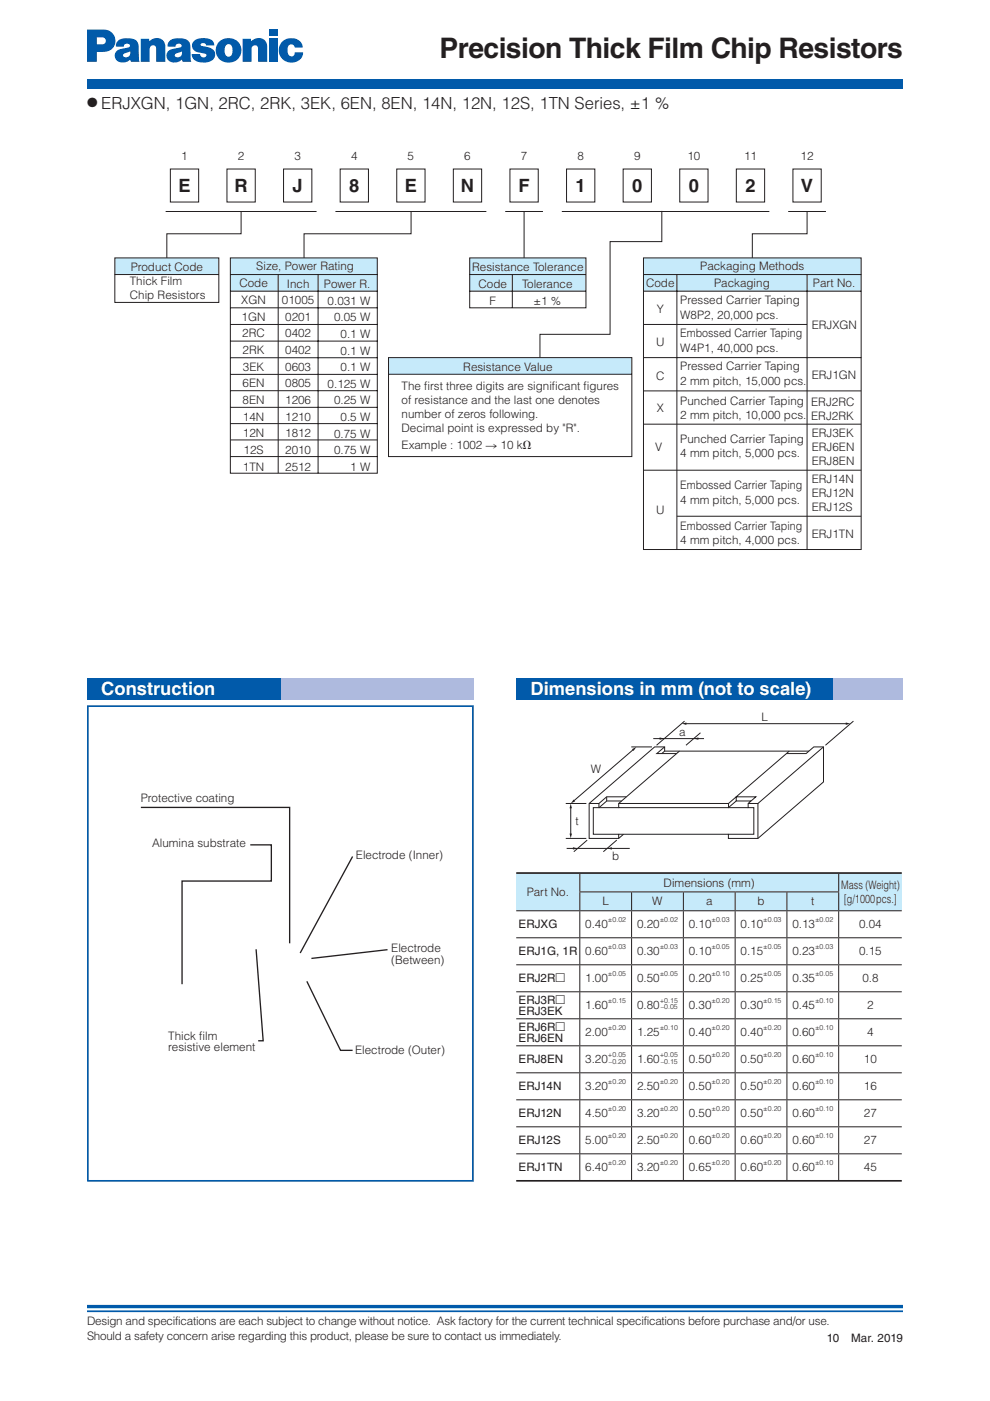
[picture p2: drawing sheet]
<svg xmlns="http://www.w3.org/2000/svg" width="210mm" height="297mm" viewBox="0 0 210 297" stroke-linecap="round" stroke-linejoin="round" font-family="sans-serif">
<defs><g id="words">
<text font-size="6" fill="#231f20" x="93.2" y="12.3">Precision Thick Film Chip Resistors</text>
<g font-size="3.9" fill="#231f20">
<text x="37.8" y="40.7">E</text>
<text x="49.7" y="40.7">R</text>
<text x="62" y="40.7">J</text>
<text x="74" y="40.7">8</text>
<text x="85.8" y="40.7">E</text>
<text x="97.7" y="40.7">N</text>
<text x="109.9" y="40.7">F</text>
<text x="122" y="40.7">1</text>
<text x="134" y="40.7">0</text>
<text x="146" y="40.7">0</text>
<text x="158" y="40.7">2</text>
<text x="169.8" y="40.7">V</text>
</g>
<g font-size="3.9" fill="#fff">
<text x="21.5" y="147.4">Construction</text>
<text x="112.5" y="147.4">Dimensions in mm (not to scale)</text>
</g>
<text font-size="3.5" fill="#231f20" x="21.5" y="23.1">ERJXGN, 1GN, 2RC, 2RK, 3EK, 6EN, 8EN, 14N, 12N, 12S, 1TN Series, ±1 %</text>
<text font-size="2.8" fill="#231f20" x="18.5" y="22.6">●</text>
<g font-size="2.5" fill="#231f20">
<text x="38.4" y="33.8">1</text>
<text x="50.4" y="33.8">2</text>
<text x="62.4" y="33.8">3</text>
<text x="74.4" y="33.8">4</text>
<text x="86.4" y="33.8">5</text>
<text x="98.4" y="33.8">6</text>
<text x="110.4" y="33.8">7</text>
<text x="122.4" y="33.8">8</text>
<text x="134.4" y="33.8">9</text>
<text x="145.7" y="33.8">10</text>
<text x="157.7" y="33.8">11</text>
<text x="169.7" y="33.8">12</text>
<text x="27.7" y="57.4">Product Code</text>
<text x="54.3" y="57.2">Size, Power Rating</text>
<text x="100.1" y="57.4">Resistance Tolerance</text>
<text x="148.5" y="57.2">Packaging Methods</text>
<text x="27.5" y="60.5">Thick Film</text>
<text x="27.5" y="63.5">Chip Resistors</text>
<text x="50.8" y="60.9">Code</text>
<text x="51.2" y="64.5">XGN</text>
<text x="59.8" y="64.5">01005</text>
<text x="60.8" y="61">Inch</text>
<text x="68.7" y="61.1">Power R.</text>
<text x="69.5" y="64.6">0.031 W</text>
<text x="101.5" y="61.2">Code</text>
<text x="103.8" y="64.7">F</text>
<text x="110.7" y="61.1">Tolerance</text>
<text x="113.1" y="64.6">±1 %</text>
<text x="137" y="60.8">Code</text>
<text x="144.2" y="64.5">Pressed Carrier Taping</text>
<text x="151.4" y="60.8">Packaging</text>
<text x="172.4" y="60.8">Part No.</text>
<text x="51.2" y="68">1GN</text>
<text x="51.4" y="71.5">2RC</text>
<text x="60.5" y="68">0201</text>
<text x="60.5" y="71.5">0402</text>
<text x="70.8" y="68.1">0.05 W</text>
<text x="72.2" y="71.6">0.1 W</text>
<text x="139.2" y="66.4">Y</text>
<text x="144.2" y="67.6">W8P2, 20,000 pcs.</text>
<text x="144.2" y="71.5">Embossed Carrier Taping</text>
<text x="172.1" y="69.7">ERJXGN</text>
<text x="51.4" y="75.1">2RK</text>
<text x="60.5" y="75.1">0402</text>
<text x="72.2" y="75.2">0.1 W</text>
<text x="139.1" y="73.5">U</text>
<text x="144.2" y="74.7">W4P1, 40,000 pcs.</text>
<text x="51.4" y="82.1">6EN</text>
<text x="51.5" y="78.6">3EK</text>
<text x="60.5" y="78.6">0603</text>
<text x="60.5" y="82.1">0805</text>
<text x="69.5" y="82.2">0.125 W</text>
<text x="72.2" y="78.7">0.1 W</text>
<text x="85.1" y="82.7">The f</text>
<text x="89.9" y="82.7">irst three digits are signif</text>
<text x="98.2" y="78.6">Resistance Value</text>
<text x="117" y="82.7">icant f</text>
<text x="123.8" y="82.7">igures</text>
<text x="139.1" y="80.5">C</text>
<text x="144.2" y="78.5">Pressed Carrier Taping</text>
<text x="144.2" y="81.5">2 mm pitch, 15,000 pcs.</text>
<text x="172.1" y="80.3">ERJ1GN</text>
<text x="51.4" y="85.6">8EN</text>
<text x="51.5" y="89.2">14N</text>
<text x="60.5" y="85.7">1206</text>
<text x="60.5" y="89.2">1210</text>
<text x="70.8" y="85.8">0.25 W</text>
<text x="72.2" y="89.3">0.5 W</text>
<text x="85.1" y="85.7">of resistance and the last one denotes</text>
<text x="85.1" y="88.7">number of zeros following.</text>
<text x="139.2" y="87.3">X</text>
<text x="144.2" y="85.8">Punched Carrier Taping</text>
<text x="144.2" y="88.8">2 mm pitch, 10,000 pcs.</text>
<text x="172" y="86.2">ERJ2RC</text>
<text x="172" y="89">ERJ2RK</text>
<text x="51.5" y="92.7">12N</text>
<text x="60.5" y="92.7">1812</text>
<text x="70.8" y="92.8">0.75 W</text>
<text x="85.1" y="91.6">Decimal point is expressed by &quot;R&quot;.</text>
<text x="85.1" y="95.1">Example : 1002 → 10 kΩ</text>
<text x="138.9" y="95.5">V</text>
<text x="144.2" y="94">Punched Carrier Taping</text>
<text x="172.1" y="92.7">ERJ3EK</text>
<text x="172.1" y="95.7">ERJ6EN</text>
<text x="51.5" y="99.8">1TN</text>
<text x="51.6" y="96.2">12S</text>
<text x="60.5" y="96.2">2010</text>
<text x="60.5" y="99.8">2512</text>
<text x="70.8" y="96.3">0.75 W</text>
<text x="74.3" y="99.9">1 W</text>
<text x="144.2" y="97">4 mm pitch, 5,000 pcs.</text>
<text x="172.1" y="98.7">ERJ8EN</text>
<text x="144.2" y="103.8">Embossed Carrier Taping</text>
<text x="144.2" y="106.8">4 mm pitch, 5,000 pcs.</text>
<text x="172.1" y="102.4">ERJ14N</text>
<text x="172.1" y="105.4">ERJ12N</text>
<text x="139.1" y="109">U</text>
<text x="144.2" y="112.4">Embossed Carrier Taping</text>
<text x="172.1" y="108.4">ERJ12S</text>
<text x="144.2" y="115.4">4 mm pitch, 4,000 pcs.</text>
<text x="172.1" y="114.2">ERJ1TN</text>
<text x="161.5" y="152.9">L</text>
<text x="144" y="156.1">a</text>
<text x="125.3" y="163.8">W</text>
<text x="29.9" y="170">Protective coating</text>
<text x="32.2" y="179.7">Alumina substrate</text>
<text x="122" y="175">t</text>
<text x="75.5" y="182">Electrode (Inner)</text>
<text x="129.8" y="182.4">b</text>
<text x="111.7" y="190">Part No.</text>
<text x="127.7" y="191.9">L</text>
<text x="138.3" y="191.9">W</text>
<text x="140.7" y="188">Dimensions (mm)</text>
<text x="149.7" y="191.9">a</text>
<text x="160.6" y="191.9">b</text>
<text x="172" y="191.9">t</text>
<text x="178.3" y="188.6">Mass (Weight)</text>
<text x="178.9" y="191.4">[g/1000 pcs.]</text>
<text x="110" y="196.8">ERJXG</text>
<text x="124.1" y="196.8">0.40</text>
<text x="135.1" y="196.8">0.20</text>
<text x="146" y="196.8">0.10</text>
<text x="157" y="196.8">0.10</text>
<text x="168" y="196.8">0.13</text>
<text x="182.2" y="196.8">0.04</text>
<text x="83" y="201.9">Electrode</text>
<text x="110" y="202.5">ERJ1G, 1R</text>
<text x="124.1" y="202.5">0.60</text>
<text x="135.1" y="202.5">0.30</text>
<text x="146" y="202.5">0.10</text>
<text x="157" y="202.5">0.15</text>
<text x="168" y="202.5">0.23</text>
<text x="182.2" y="202.5">0.15</text>
<text x="83" y="204.4">(Between)</text>
<text x="110" y="208.2">ERJ2R□</text>
<text x="124.1" y="208.2">1.00</text>
<text x="135.1" y="208.2">0.50</text>
<text x="146" y="208.2">0.20</text>
<text x="157" y="208.2">0.25</text>
<text x="168" y="208.2">0.35</text>
<text x="182.8" y="208.2">0.8</text>
<text x="110" y="212.8">ERJ3R□</text>
<text x="110" y="215.1">ERJ3EK</text>
<text x="124.1" y="214">1.60</text>
<text x="135.1" y="214">0.80</text>
<text x="146" y="214">0.30</text>
<text x="157" y="214">0.30</text>
<text x="168" y="214">0.45</text>
<text x="183.9" y="214">2</text>
<text x="35.7" y="220.5">Thick f</text>
<text x="42.3" y="220.5">ilm</text>
<text x="110" y="218.5">ERJ6R□</text>
<text x="110" y="220.8">ERJ6EN</text>
<text x="124.1" y="219.7">2.00</text>
<text x="135.1" y="219.7">1.25</text>
<text x="146" y="219.7">0.40</text>
<text x="157" y="219.7">0.40</text>
<text x="168" y="219.7">0.60</text>
<text x="183.9" y="219.7">4</text>
<text x="35.7" y="222.9">resistive element</text>
<text x="75.3" y="223.5">Electrode (Outer)</text>
<text x="110" y="225.4">ERJ8EN</text>
<text x="124.1" y="225.4">3.20</text>
<text x="135.1" y="225.4">1.60</text>
<text x="146" y="225.4">0.50</text>
<text x="157" y="225.4">0.50</text>
<text x="168" y="225.4">0.60</text>
<text x="183.2" y="225.4">10</text>
<text x="110" y="231.1">ERJ14N</text>
<text x="124.1" y="231.1">3.20</text>
<text x="135.1" y="231.1">2.50</text>
<text x="146" y="231.1">0.50</text>
<text x="157" y="231.1">0.50</text>
<text x="168" y="231.1">0.60</text>
<text x="183.2" y="231.1">16</text>
<text x="110" y="236.9">ERJ12N</text>
<text x="124.1" y="236.9">4.50</text>
<text x="135.1" y="236.9">3.20</text>
<text x="146" y="236.9">0.50</text>
<text x="157" y="236.9">0.50</text>
<text x="168" y="236.9">0.60</text>
<text x="183.2" y="236.9">27</text>
<text x="110" y="242.6">ERJ12S</text>
<text x="124.1" y="242.6">5.00</text>
<text x="135.1" y="242.6">2.50</text>
<text x="146" y="242.6">0.60</text>
<text x="157" y="242.6">0.60</text>
<text x="168" y="242.6">0.60</text>
<text x="183.2" y="242.6">27</text>
<text x="110" y="248.3">ERJ1TN</text>
<text x="124.1" y="248.3">6.40</text>
<text x="135.1" y="248.3">3.20</text>
<text x="146" y="248.3">0.65</text>
<text x="157" y="248.3">0.60</text>
<text x="168" y="248.3">0.60</text>
<text x="183.2" y="248.3">45</text>
<text x="18.5" y="280.9">Design and specifications are each subject to change without notice. Ask factory for the current technical specifications before purchase and/or use.</text>
<text x="18.5" y="284.1">Should a safety concern arise regarding this product, please be sure to contact us immediately.</text>
<text x="175.3" y="284.6">10</text>
<text x="180.4" y="284.6">Mar. 2019</text>
</g>
<g font-size="1.5" fill="#231f20">
<text x="128.9" y="195.5">±0.02</text>
<text x="139.9" y="195.5">±0.02</text>
<text x="150.9" y="195.5">±0.03</text>
<text x="161.8" y="195.5">±0.03</text>
<text x="172.8" y="195.5">±0.02</text>
<text x="128.9" y="201.2">±0.03</text>
<text x="139.9" y="201.2">±0.03</text>
<text x="150.9" y="201.2">±0.05</text>
<text x="161.8" y="201.2">±0.05</text>
<text x="172.8" y="201.2">±0.03</text>
<text x="128.9" y="206.9">±0.05</text>
<text x="139.9" y="206.9">±0.05</text>
<text x="150.9" y="206.9">±0.10</text>
<text x="161.8" y="206.9">±0.05</text>
<text x="172.8" y="206.9">±0.05</text>
<text x="128.9" y="212.6">±0.15</text>
<text x="139.9" y="212.6">+0.15</text>
<text x="140.1" y="213.8">–0.05</text>
<text x="150.9" y="212.6">±0.20</text>
<text x="161.8" y="212.6">±0.15</text>
<text x="172.8" y="212.6">±0.10</text>
<text x="128.9" y="218.4">±0.20</text>
<text x="139.9" y="218.4">±0.10</text>
<text x="150.9" y="218.4">±0.20</text>
<text x="161.8" y="218.4">±0.20</text>
<text x="172.8" y="218.4">±0.10</text>
<text x="128.9" y="224.1">+0.05</text>
<text x="129.1" y="225.6">–0.20</text>
<text x="139.9" y="224.1">+0.05</text>
<text x="140.1" y="225.6">–0.15</text>
<text x="150.9" y="224.1">±0.20</text>
<text x="161.8" y="224.1">±0.20</text>
<text x="172.8" y="224.1">±0.10</text>
<text x="128.9" y="229.8">±0.20</text>
<text x="139.9" y="229.8">±0.20</text>
<text x="150.9" y="229.8">±0.20</text>
<text x="161.8" y="229.8">±0.20</text>
<text x="172.8" y="229.8">±0.10</text>
<text x="128.9" y="235.5">±0.20</text>
<text x="139.9" y="235.5">±0.20</text>
<text x="150.9" y="235.5">±0.20</text>
<text x="161.8" y="235.5">±0.20</text>
<text x="172.8" y="235.5">±0.10</text>
<text x="128.9" y="241.3">±0.20</text>
<text x="139.9" y="241.3">±0.20</text>
<text x="150.9" y="241.3">±0.20</text>
<text x="161.8" y="241.3">±0.20</text>
<text x="172.8" y="241.3">±0.10</text>
<text x="128.9" y="247">±0.20</text>
<text x="139.9" y="247">±0.20</text>
<text x="150.9" y="247">±0.20</text>
<text x="161.8" y="247">±0.20</text>
<text x="172.8" y="247">±0.10</text>
</g>
</g></defs>
<path d="M18.5 277h173" fill="none" stroke="#015aaa" stroke-width=".71" stroke-linecap="butt"/>
<path d="M18.5 278h173" fill="none" stroke="#015aaa" stroke-width=".35"/>
<g fill="#015aaa">
<path d="M18.5 16.8h173v2h-173z"/>
<path d="M24.9 8.7a3.6 3.6 0 0 1 4.2 .1 11.7 11.7 0 0 1 .4 3.9l.1 .4h-1.8l-.3-1.3 .1-.9-.4 .2a.93 .93 0 0 0-1.1 .8 .85 .85 0 0 0 1.4-.1l.1 .8a1.89 1.89 0 0 1-3.3-.7 1.91 1.91 0 0 1 2.2-1.7h.2a.52 .52 0 0 0 .7-.2 .52 .52 0 0 0 0-.6 .71 .71 0 0 0-.8-.1 .71 .71 0 0 0-.4 .6h-1.6v-.6z"/>
<path d="M35.9 8.7a3.6 3.6 0 0 1 4.1 .1 11.8 11.8 0 0 1 .4 3.9l.2 .4h-1.8l-.4-1.3 .2-.9-.5 .2a.93 .93 0 0 0-1 .8 .85 .85 0 0 0 1.3-.1l.2 .8a1.89 1.89 0 0 1-3.3-.7 1.91 1.91 0 0 1 2.2-1.7h.2a.52 .52 0 0 0 .6-.2 .52 .52 0 0 0 0-.6 .71 .71 0 0 0-.7-.1 .71 .71 0 0 0-.4 .6h-1.6v-.6z"/>
<path d="M46.5 8.8a2.69 2.69 0 0 1 3.9 0 2.69 2.69 0 0 1-.2 3.9l-1.1-1.1a1.63 1.63 0 0 0-.5-2.2 1.33 1.33 0 0 0-.9 1.9 .77 .77 0 0 0 .6 .7 .77 .77 0 0 0 .8-.4l1.1 1.1a2.69 2.69 0 0 1-3.7-.2 2.69 2.69 0 0 1 0-3.7z"/>
<path d="M18.5 6.3h3.3a2.38 2.38 0 0 1 2.7 2.4 2.38 2.38 0 0 1-2.7 2.3h-1.3v-1.6h.8a.78 .78 0 0 0 1.1-.5 .78 .78 0 0 0-.7-1h-1.2v5.2h-2z"/>
<path d="M41 8.8a3.3 3.3 0 0 1 4.2 .1l.2 .7h-1.7a.6 .6 0 0 0-.6-.5 .6 .6 0 0 0-.6 .5l1.4 .4a1.63 1.63 0 0 1 1.7 1.6 1.63 1.63 0 0 1-1.7 1.6 2.77 2.77 0 0 1-3.2-1.2l-.1-.5h1.8a.68 .68 0 0 0 .6 .7 .68 .68 0 0 0 .8-.6l-.3-.2-.9-.2a1.69 1.69 0 0 1-1.9-1.8z"/>
<path d="M29.8 8.2h1.8v.5a1.91 1.91 0 0 1 2.2-.6 1.91 1.91 0 0 1 1.3 1.9v3.1h-2v-2.8a.7 .7 0 0 0-.7-.7 .7 .7 0 0 0-.7 .8v2.7h-1.9z"/>
<path d="M51.4 8.2h1.8v.5a1.91 1.91 0 0 1 2.2-.6 1.91 1.91 0 0 1 1.3 1.9v3.1h-2v-2.8a.7 .7 0 0 0-.7-.7 .7 .7 0 0 0-.7 .8v2.7h-1.9z"/>
<path d="M57 8.2h1.9v4.9h-1.9z"/>
<path d="M57 6.3h1.9v1.3h-1.9z"/>
<path d="M59.9 8.8a2.5 2.5 0 0 1 2.5-.7 2.5 2.5 0 0 1 1.8 2h-1.7a.77 .77 0 0 0-.9-.7 .77 .77 0 0 0-.6 .9 1.21 1.21 0 0 0 .9 1.7l.5-.4 .1-.5h1.8a2.49 2.49 0 0 1-3.8 1.8 2.62 2.62 0 0 1-.6-4.1z"/>
</g>
<path d="M18.6 149.7h81.7v100.7h-81.7z" fill="none" stroke="#015aaa" stroke-width=".35"/>
<g fill="none" stroke="#231f20" stroke-width=".21">
<path d="M140.3 159.8l.6-.6v-.8h-2.1l-13.9 12v7.4h6.3l1-.9M140.9 158.4l-1.6 1.4h4.2M140.9 159.3h3.2M167.3 159.3h4.2M167.3 159.3h-23.2l-12.9 11.1v.8h23.2l1.7-1.4M167.3 159.3l-.6 .5M174.6 158.4l-13.9 12M126.9 171.2h4.3M127 170.4v.8M128.6 168.9v.9M131.2 176.9h23.2M131.8 169.8h-3.2l-1.6 1.4h-1.2v5.7h5.4v.9"/>
<path d="M132.8 168.9h-4.2l-1.6 1.5h-2.1M154.4 171.2h4.2M154.5 170.4v.8M158.6 170.4h2.1v7.4M159.2 169.8h-3.1v-.9l10.6-9.1h4.2l1.6-1.4h2.1v7.4l-13.9 12h-6.3v-.9h5.4v-5.7h-1.2v-.8l1.7-1.5h-4.2l-1.6 1.5h-23.3"/>
</g>
<path d="M121 170.4l.3 1h-.5z" fill="#231f20"/>
<path d="M120.1 179.9h13.4M124.5 178.1l-2.8 2.5M130.8 178.1l-2.9 2.5" fill="none" stroke="#231f20" stroke-width=".21"/>
<g fill="#231f20">
<path d="M121.5 179.6l1 .3-1 .2z"/>
<path d="M128.7 179.9l1-.3v.5z"/>
</g>
<path d="M120 177.8h4.3M120 170.4h4.3" fill="none" stroke="#231f20" stroke-width=".21"/>
<path d="M120.8 176.7h.5l-.3 1z" fill="#231f20"/>
<path d="M145.1 152.9l-5.9 5.1M145.2 153.4h34.4M180.9 152.9l-5.9 5.1M121 171.2v5.8" fill="none" stroke="#231f20" stroke-width=".21"/>
<g fill="#231f20">
<path d="M144.5 153.4l1-.2v.5z"/>
<path d="M179.3 153.2l1 .2-1 .3z"/>
</g>
<path d="M133.8 158.4h4.4" fill="none" stroke="#231f20" stroke-width=".21"/>
<g fill="#231f20">
<path d="M121.6 169.5l.3 .4-.9 .5z"/>
<path d="M134 158.8l.9-.4-.6 .8z"/>
</g>
<path d="M134.3 158.9l-12.6 10.9M138.5 156.6h10.8M148.5 155.4l-3.1 2.6" fill="none" stroke="#231f20" stroke-width=".21"/>
<g fill="#231f20">
<path d="M147.1 156.6l1-.3v.5z"/>
<path d="M139.8 156.3l1 .3-1 .2z"/>
</g>
<path d="M19.8 31h170.3v87.7h-170.3z" fill="#fff"/>
<g fill="#c6eafa">
<path d="M24.3 54.7h22.1v3.5h-22.1z"/>
<path d="M48.8 54.7h31.2v7h-31.2z"/>
<path d="M99.6 54.7h24.6v7h-24.6z"/>
<path d="M82.4 75.8h51.6v3.5h-51.6z"/>
<path d="M136.4 54.7h46.2v7h-46.2z"/>
</g>
<g fill="none" stroke="#231f20" stroke-width=".21">
<path d="M36.1 35.8h6v7h-6zM48.1 35.8h6v7h-6zM60.1 35.8h6v7h-6zM72.1 35.8h6v7h-6zM84.1 35.8h6v7h-6zM96.1 35.8h6v7h-6zM108.1 35.8h6v7h-6zM120.1 35.8h6v7h-6zM132.1 35.8h6v7h-6zM144.1 35.8h6v7h-6zM156.1 35.8h6v7h-6zM168.1 35.8h6v7h-6z"/>
<path d="M24.3 58.2h22.1M24.3 54.7h22.1v9.4h-22.1zM35.1 44.8h32M48.8 54.7h31.2v45.6h-31.2zM48.9 58.2h31.1M51.1 44.8v4.8h-15.7v5.1M59 58.2v42.1M67.4 58.2v42.1M71.1 44.8h32M87.2 44.8v4.8h-22.7v5.1M99.6 54.7h24.6v10.6h-24.6zM99.6 58.2h24.6"/>
<path d="M107.1 44.8h8M108.6 58.3v7M111.1 44.8v9.9M119.1 44.8h44M136.4 58.2h46.2M136.4 54.7h46.2v61.8h-46.2zM140.3 44.7v6.5h-10.9v19.7h-14.9v4.9M143.5 58.3v58.1M167.1 44.8h8M171.1 58.3v58.1M171.1 44.8v4.8h-11.6v5.1M48.9 61.7h31.1"/>
<path d="M48.9 65.3h31.1M48.9 68.8h31.1M48.9 72.3h31.1M48.9 75.8h31.1M48.9 79.4h31.1M82.4 79.3h51.6M82.4 75.8h51.6v21h-51.6zM99.6 61.7h24.6M136.4 61.7h46.2M136.4 68.8h34.7M136.4 75.8h46.2M48.8 96.8h31.2"/>
<path d="M48.8 93.3h31.2M48.9 82.8h31.1M48.9 86.4h31.1M48.9 89.8h31.1M136.4 82.9h46.2M136.4 89.9h46.2M136.4 99.7h46.2M143.5 109.5h39.1"/>
</g>
<g fill="#aebade">
<path d="M18.5 143.8h82v4.5h-82z"/>
<path d="M109.5 143.8h82v4.5h-82z"/>
</g>
<g fill="#015aaa">
<path d="M18.5 143.8h41v4.5h-41z"/>
<path d="M109.5 143.8h67v4.5h-67z"/>
</g>
<path d="M29.9 171.2h31.5v28.8M53.1 179.1h4.4v7.7h-18.9v21.9M74.8 181.6l-11.2 20.5M54.3 201.3l1.5 19.4h-1.1M65.1 208.1l7.1 14.6h2.6M82.2 201.4l-16.2 1.8" fill="none" stroke="#231f20" stroke-width=".28"/>
<path d="M109.5 185.1h13.4v8h-13.4zM122.9 185.1h54.9v4h-54.9zM177.8 185.1h13.4v8h-13.4zM122.9 189.1h11v4h-11zM133.9 189.1h11v4h-11zM144.9 189.1h11v4h-11zM155.9 189.1h10.9v4h-10.9zM166.8 189.1h11v4h-11z" fill="#c6eafa"/>
<g fill="none" stroke="#231f20" stroke-width=".21">
<path d="M109.5 198.8h81.7M109.5 193.1h81.7M122.8 189.1h55.1M122.9 198.9v5.6M122.9 193.2v5.5M122.9 185.3v3.7M122.9 189.2v3.8M133.9 198.9v5.6M133.9 193.2v5.5M133.9 189.2v3.8M144.9 198.9v5.6M144.9 193.2v5.5"/>
<path d="M144.9 189.2v3.8M155.9 198.9v5.6M155.9 193.2v5.5M155.9 189.2v3.8M166.8 198.9v5.6M166.8 193.2v5.5M166.8 189.2v3.8M177.8 198.9v5.6M177.8 193.2v5.5M177.8 189.2v3.8M177.8 185.3v3.7M109.5 216h81.7"/>
<path d="M109.5 210.3h81.7M109.5 204.6h81.7M122.9 216.1v5.5M122.9 210.4v5.5M122.9 204.6v5.6M133.9 216.1v5.5M133.9 210.4v5.5M133.9 204.6v5.6M144.9 216.1v5.5M144.9 210.4v5.5M144.9 204.6v5.6M155.9 216.1v5.5"/>
<path d="M155.9 210.4v5.5M155.9 204.6v5.6M166.8 216.1v5.5M166.8 210.4v5.5M166.8 204.6v5.6M177.8 216.1v5.5M177.8 210.4v5.5M177.8 204.6v5.6M109.5 238.9h81.7M109.5 233.2h81.7M109.5 227.5h81.7M109.5 221.7h81.7"/>
<path d="M122.9 239v5.5M122.9 233.3v5.5M122.9 227.5v5.6M122.9 221.8v5.6M133.9 239v5.5M133.9 233.3v5.5M133.9 227.5v5.6M133.9 221.8v5.6M144.9 239v5.5M144.9 233.3v5.5M144.9 227.5v5.6M144.9 221.8v5.6"/>
<path d="M155.9 239v5.5M155.9 233.3v5.5M155.9 227.5v5.6M155.9 221.8v5.6M166.8 239v5.5M166.8 233.3v5.5M166.8 227.5v5.6M166.8 221.8v5.6M177.8 239v5.5M177.8 233.3v5.5M177.8 227.5v5.6M177.8 221.8v5.6"/>
<path d="M109.5 244.6h81.7M122.9 244.7v5.5M133.9 244.7v5.5M144.9 244.7v5.5M155.9 244.7v5.5M166.8 244.7v5.5M177.8 244.7v5.5"/>
</g>
<path d="M109.5 185.1h81.7M109.5 250.4h81.7" fill="none" stroke="#231f20" stroke-width=".35"/>
<use href="#words"/>
</svg>
